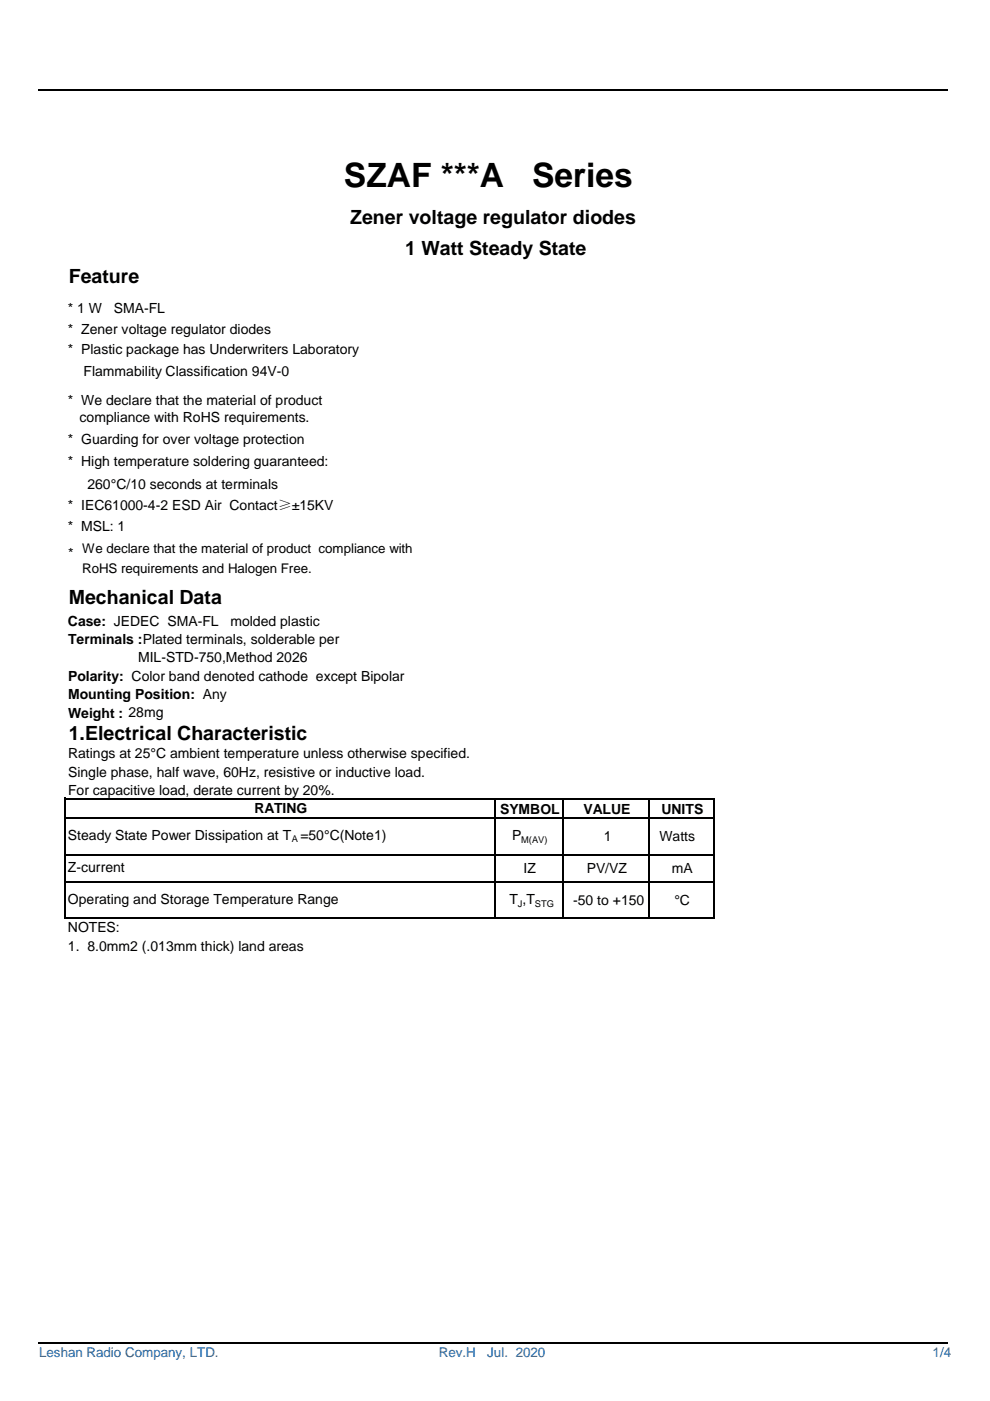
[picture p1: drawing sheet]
<svg xmlns="http://www.w3.org/2000/svg" width="210mm" height="297mm" viewBox="0 0 210 297" stroke-linecap="round" stroke-linejoin="round" font-family="sans-serif">
<defs><g id="words">
<g font-size="7.1">
<text x="73" y="39.7">SZAF ***A</text>
<text x="112.8" y="39.7">Series</text>
</g>
<g font-size="4.1">
<text x="74.2" y="47.4">Zener voltage regulator diodes</text>
<text x="14.6" y="60">Feature</text>
<text x="86" y="54.1">1 Watt Steady State</text>
<text x="14.6" y="128.1">Mechanical Data</text>
<text x="14.6" y="156.8">1.Electrical Characteristic</text>
</g>
<g font-size="3">
<text x="14.4" y="66.3">* 1 W</text>
<text x="14.4" y="70.9">* Zener voltage regulator diodes</text>
<text x="24.1" y="66.3">SMA-FL</text>
<text x="14.4" y="75.1">* Plastic package has Underwriters Laboratory</text>
<text x="17.7" y="79.7">Flammability Classification 94V-0</text>
<text x="14.4" y="85.8">* We declare that the material of product</text>
<text x="16.9" y="89.5">compliance with RoHS requirements.</text>
<text x="14.4" y="94">* Guarding for over voltage protection</text>
<text x="14.4" y="98.8">* High temperature soldering guaranteed:</text>
<text x="18.5" y="103.6">260°C/10 seconds at terminals</text>
<text x="14.4" y="112.7">* MSL: 1</text>
<text x="14.4" y="108.1">* IEC61000-4-2 ESD Air Contact≥±15KV</text>
<text x="14.4" y="118.2">*</text>
<text x="14.4" y="132.7">Case: JEDEC SMA-FL</text>
<text x="14.4" y="136.6">Terminals :Plated terminals, solderable per</text>
<text x="48.9" y="132.7">molded plastic</text>
<text x="29.3" y="140.4">MIL-STD-750,Method 2026</text>
<text x="14.4" y="144.4">Polarity: Color band denoted cathode except Bipolar</text>
<text x="14.4" y="148.3">Mounting Position: Any</text>
<text x="14.4" y="152.1">Weight : 28mg</text>
<text x="14.4" y="160.8">Ratings at 25°C ambient temperature unless otherwise specified.</text>
<text x="14.4" y="164.7">Single phase, half wave, 60Hz, resistive or inductive load.</text>
<text x="14.4" y="168.6">For capacitive load, derate current by 20%.</text>
<text x="53.9" y="172.4">RATING</text>
<text x="106.1" y="172.5">SYMBOL</text>
<text x="123.8" y="172.5">VALUE</text>
<text x="140.3" y="172.5">UNITS</text>
<text x="14.4" y="178">Steady State Power Dissipation at T =50°C(Note1)</text>
<text x="108.6" y="178.2">P</text>
<text x="128.1" y="178.3">1</text>
<text x="139.9" y="178.3">Watts</text>
<text x="14.4" y="184.9">Z-current</text>
<text x="111.1" y="185.1">IZ</text>
<text x="124.4" y="185.1">PV/VZ</text>
<text x="142.5" y="185.1">mA</text>
<text x="14.4" y="191.7">Operating and Storage Temperature Range</text>
<text x="108" y="191.7">T ,T</text>
<text x="121.6" y="191.8">-50 to +150</text>
<text x="143" y="191.8">°C</text>
<text x="14.4" y="197.7">NOTES:</text>
<text x="14.4" y="201.6">1. 8.0mm2 (.013mm thick) land areas</text>
</g>
<g font-size="2.8">
<text x="17.4" y="117.2">We declare that the material of product compliance with</text>
<text x="17.4" y="121.5">RoHS requirements and Halogen Free.</text>
</g>
<g font-size="2.8" fill="#095ca8">
<text x="8.3" y="287.8">Leshan Radio Company, LTD.</text>
<text x="93.1" y="287.8">Rev.H</text>
<text x="103.3" y="287.8">Jul. 2020</text>
<text x="197.8" y="287.8">1/4</text>
</g>
<g font-size="2">
<text x="61.9" y="178.6">A</text>
<text x="110.6" y="178.8">M(AV)</text>
<text x="109.8" y="192.3">J</text>
<text x="113.4" y="192.3">STG</text>
</g>
</g></defs>
<path d="M13.8 169.1v25.7M14 169.5h137.6M14 173.4h137.6M105 169.3v25.5M119.5 169.3v25.5M137.7 169.3v25.5M151.5 169.3v25.5M14 181.2h137.6M14 186.9h137.6M14 194.7h137.6" fill="none" stroke="#000" stroke-width=".3"/>
<path d="M8.1 19h192.9M8.1 284.7h192.9" fill="none" stroke="#000" stroke-width=".21"/>
<path d="M8.1 19.2h192.9M8.1 284.8h192.9" fill="none" stroke="#000" stroke-width=".34"/>
<use href="#words"/>
</svg>
